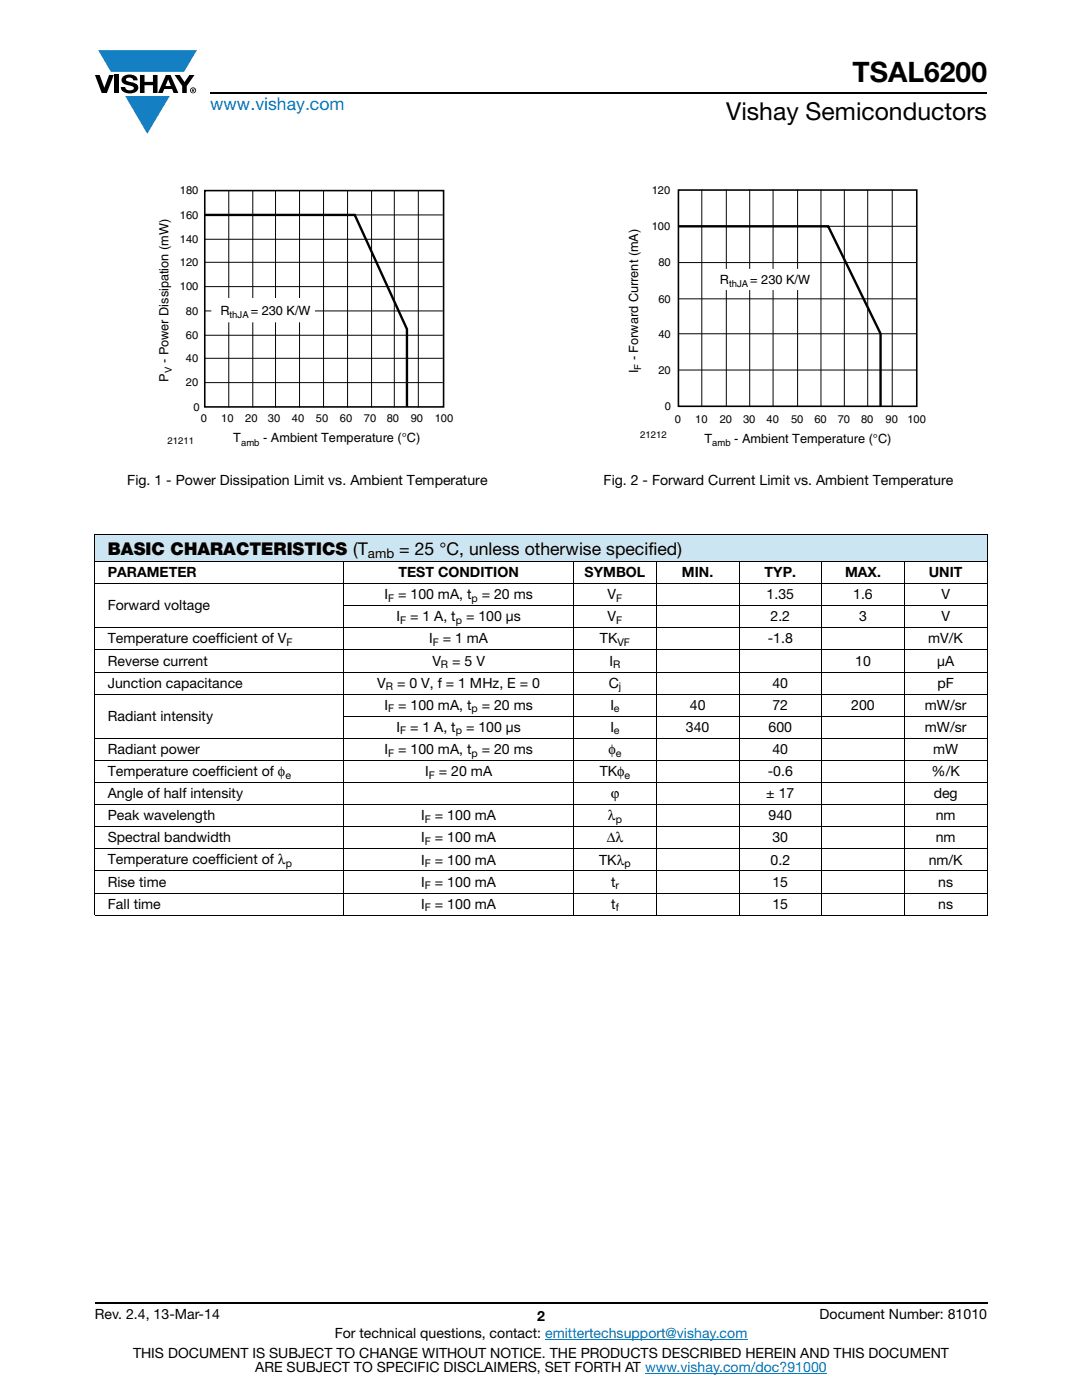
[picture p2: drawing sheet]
<svg xmlns="http://www.w3.org/2000/svg" width="216mm" height="279mm" viewBox="0 0 216 279" stroke-linecap="round" stroke-linejoin="round" font-family="sans-serif">
<defs><g id="words">
<text font-size="5.6" x="170.1" y="16.4">TSAL6200</text>
<text font-size="4.9" x="144.9" y="24">Vishay Semiconductors</text>
<text font-size="3.5" fill="#007ec4" x="42" y="21.9">www.vishay.com</text>
<g font-size="3.5">
<text x="21.5" y="110.7">BASIC CHARACTERISTICS (T</text>
<text x="79.7" y="110.7">= 25 °C, unless otherwise specified)</text>
</g>
<g font-size="2.8">
<text x="25.4" y="96.8">Fig. 1 - Power Dissipation Limit vs. Ambient Temperature</text>
<text x="120.4" y="96.8">Fig. 2 - Forward Current Limit vs. Ambient Temperature</text>
<text x="21.5" y="115.2">PARAMETER</text>
<text x="76.7" y="119.6">I</text>
<text x="79.4" y="119.6">= 100 mA, t</text>
<text x="79.5" y="115.2">TEST CONDITION</text>
<text x="96.1" y="119.6">= 20 ms</text>
<text x="116.6" y="115.2">SYMBOL</text>
<text x="121.2" y="119.6">V</text>
<text x="136.1" y="115.2">MIN.</text>
<text x="152.6" y="115.2">TYP.</text>
<text x="153" y="119.6">1.35</text>
<text x="168.6" y="115.2">MAX.</text>
<text x="170.2" y="119.6">1.6</text>
<text x="185.3" y="115.2">UNIT</text>
<text x="187.8" y="119.6">V</text>
<text x="21.5" y="121.8">Forward voltage</text>
<text x="79.1" y="124">I</text>
<text x="81.8" y="124">= 1 A, t</text>
<text x="93" y="124">= 100 μs</text>
<text x="121.2" y="124">V</text>
<text x="153.8" y="124">2.2</text>
<text x="171.4" y="124">3</text>
<text x="187.8" y="124">V</text>
<text x="21.5" y="128.4">Temperature coefficient of V</text>
<text x="85.6" y="128.4">I</text>
<text x="88.3" y="128.4">= 1 mA</text>
<text x="119.7" y="128.4">TK</text>
<text x="153.2" y="128.4">-1.8</text>
<text x="185.2" y="128.4">mV/K</text>
<text x="21.5" y="132.8">Reverse current</text>
<text x="21.5" y="137.2">Junction capacitance</text>
<text x="75.3" y="137.2">V</text>
<text x="79.2" y="137.2">= 0 V, f = 1 MHz, E = 0</text>
<text x="86.3" y="132.8">V</text>
<text x="90.2" y="132.8">= 5 V</text>
<text x="121.5" y="137.2">C</text>
<text x="121.6" y="132.8">I</text>
<text x="154.1" y="137.2">40</text>
<text x="170.6" y="132.8">10</text>
<text x="187" y="132.8">μA</text>
<text x="187.1" y="137.2">pF</text>
<text x="21.5" y="143.9">Radiant intensity</text>
<text x="76.7" y="141.6">I</text>
<text x="79.4" y="141.6">= 100 mA, t</text>
<text x="96.1" y="141.6">= 20 ms</text>
<text x="121.8" y="141.6">I</text>
<text x="137.6" y="141.6">40</text>
<text x="154.1" y="141.6">72</text>
<text x="169.9" y="141.6">200</text>
<text x="184.6" y="141.6">mW/sr</text>
<text x="79.1" y="146.1">I</text>
<text x="81.8" y="146.1">= 1 A, t</text>
<text x="93" y="146.1">= 100 μs</text>
<text x="121.8" y="146.1">I</text>
<text x="136.9" y="146.1">340</text>
<text x="153.4" y="146.1">600</text>
<text x="184.6" y="146.1">mW/sr</text>
<text x="21.5" y="154.9">Temperature coefficient of φ</text>
<text x="21.5" y="150.5">Radiant power</text>
<text x="76.7" y="150.5">I</text>
<text x="79.4" y="150.5">= 100 mA, t</text>
<text x="84.8" y="154.9">I</text>
<text x="87.6" y="154.9">= 20 mA</text>
<text x="96.1" y="150.5">= 20 ms</text>
<text x="119.7" y="154.9">TKφ</text>
<text x="121.4" y="150.5">φ</text>
<text x="153.2" y="154.9">-0.6</text>
<text x="154.1" y="150.5">40</text>
<text x="185.9" y="154.9">%/K</text>
<text x="186.2" y="150.5">mW</text>
<text x="21.5" y="159.3">Angle of half intensity</text>
<text x="121.9" y="159.3">ϕ</text>
<text x="152.9" y="159.3">± 17</text>
<text x="186.3" y="159.3">deg</text>
<text x="21.5" y="163.7">Peak wavelength</text>
<text x="84.1" y="163.7">I</text>
<text x="86.8" y="163.7">= 100 mA</text>
<text x="121.3" y="163.7">λ</text>
<text x="153.4" y="163.7">940</text>
<text x="186.7" y="163.7">nm</text>
<text x="21.5" y="168.1">Spectral bandwidth</text>
<text x="21.5" y="172.5">Temperature coefficient of λ</text>
<text x="84.1" y="168.1">I</text>
<text x="84.1" y="172.5">I</text>
<text x="86.8" y="168.1">= 100 mA</text>
<text x="86.8" y="172.5">= 100 mA</text>
<text x="119.6" y="172.5">TKλ</text>
<text x="121.1" y="168.1">Δλ</text>
<text x="153.8" y="172.5">0.2</text>
<text x="154.1" y="168.1">30</text>
<text x="185.3" y="172.5">nm/K</text>
<text x="186.7" y="168.1">nm</text>
<text x="21.5" y="176.9">Rise time</text>
<text x="84" y="176.9">I</text>
<text x="86.8" y="176.9">= 100 mA</text>
<text x="121.9" y="176.9">t</text>
<text x="154.1" y="176.9">15</text>
<text x="187.2" y="176.9">ns</text>
<text x="21.5" y="181.3">Fall time</text>
<text x="84.1" y="181.3">I</text>
<text x="86.8" y="181.3">= 100 mA</text>
<text x="122" y="181.3">t</text>
<text x="154.1" y="181.3">15</text>
<text x="187.2" y="181.3">ns</text>
<text x="18.9" y="263.3">Rev. 2.4, 13-Mar-14</text>
<text x="107.2" y="263.6">2</text>
<text x="163.6" y="263.3">Document Number: 81010</text>
<text x="66.8" y="267.1">For technical questions, contact: emittertechsupport@vishay.com</text>
<text x="26.5" y="271">THIS DOCUMENT IS SUBJECT TO CHANGE WITHOUT NOTICE. THE PRODUCTS DESCRIBED HEREIN AND THIS DOCUMENT</text>
<text x="50.9" y="273.8">ARE SUBJECT TO SPECIFIC DISCLAIMERS, SET FORTH AT www.vishay.com/doc?91000</text>
</g>
<text font-size="2.6" x="73.4" y="111.3">amb</text>
<g font-size="2.5">
<text x="143.7" y="56.7">R</text>
<text x="149.7" y="56.7">= 230 K/W</text>
<text x="44" y="62.8">R</text>
<text x="50" y="62.8">= 230 K/W</text>
<text x="127.3" y="71.9" transform="rotate(-90 127.3 71.9)">- Forward Current (mA)</text>
<text x="33.6" y="76.1" transform="rotate(-90 33.6 76.1)">P</text>
<text x="33.6" y="72.5" transform="rotate(-90 33.6 72.5)">- Power Dissipation (mW)</text>
<text x="127.3" y="74.5" transform="rotate(-90 127.3 74.5)">I</text>
<text x="46.5" y="88.3">T</text>
<text x="52.5" y="88.3">- Ambient Temperature (°C)</text>
<text x="140.6" y="88.3">T</text>
<text x="146.5" y="88.3">- Ambient Temperature (°C)</text>
</g>
<g font-size="2.2" fill="#050504">
<text x="35.9" y="38.8">180</text>
<text x="130.1" y="38.7">120</text>
<text x="35.9" y="43.6">160</text>
<text x="130.1" y="45.9">100</text>
<text x="35.9" y="53.1">120</text>
<text x="35.9" y="48.5">140</text>
<text x="131.4" y="53.2">80</text>
<text x="35.9" y="57.9">100</text>
<text x="37.1" y="62.8">80</text>
<text x="131.4" y="60.4">60</text>
<text x="37.1" y="67.6">60</text>
<text x="131.4" y="67.4">40</text>
<text x="37.1" y="77.1">20</text>
<text x="37.1" y="72.2">40</text>
<text x="131.4" y="74.6">20</text>
<text x="38.6" y="81.9">0</text>
<text x="132.7" y="81.9">0</text>
<text x="40.1" y="84.3">0</text>
<text x="44.1" y="84.3">10</text>
<text x="48.9" y="84.3">20</text>
<text x="53.5" y="84.3">30</text>
<text x="58.3" y="84.3">40</text>
<text x="63" y="84.3">50</text>
<text x="67.8" y="84.3">60</text>
<text x="72.6" y="84.3">70</text>
<text x="77.2" y="84.3">80</text>
<text x="82" y="84.3">90</text>
<text x="86.8" y="84.3">100</text>
<text x="134.7" y="84.4">0</text>
<text x="138.7" y="84.4">10</text>
<text x="143.6" y="84.4">20</text>
<text x="148.3" y="84.4">30</text>
<text x="152.9" y="84.4">40</text>
<text x="157.8" y="84.4">50</text>
<text x="162.5" y="84.4">60</text>
<text x="167.2" y="84.4">70</text>
<text x="171.8" y="84.4">80</text>
<text x="176.7" y="84.4">90</text>
<text x="181.1" y="84.4">100</text>
</g>
<g font-size="2.1">
<text x="77.4" y="120.1">F</text>
<text x="79.8" y="124.5">F</text>
<text x="91" y="124.5">p</text>
<text x="94.1" y="120.1">p</text>
<text x="123" y="120.1">F</text>
<text x="123" y="124.5">F</text>
<text x="57.2" y="128.9">F</text>
<text x="86.4" y="128.9">F</text>
<text x="123.2" y="128.9">VF</text>
<text x="77" y="137.8">R</text>
<text x="88" y="133.3">R</text>
<text x="122.4" y="133.3">R</text>
<text x="123.5" y="137.8">j</text>
<text x="77.4" y="142.2">F</text>
<text x="94.1" y="142.2">p</text>
<text x="122.5" y="142.2">e</text>
<text x="79.8" y="146.6">F</text>
<text x="91" y="146.6">p</text>
<text x="122.5" y="146.6">e</text>
<text x="56.9" y="155.4">e</text>
<text x="77.4" y="151">F</text>
<text x="85.6" y="155.4">F</text>
<text x="94.1" y="151">p</text>
<text x="122.9" y="151">e</text>
<text x="124.6" y="155.4">e</text>
<text x="84.8" y="164.2">F</text>
<text x="122.9" y="164.2">p</text>
<text x="57" y="173">p</text>
<text x="84.8" y="168.6">F</text>
<text x="84.8" y="173">F</text>
<text x="124.6" y="173">p</text>
<text x="84.8" y="177.4">F</text>
<text x="122.8" y="177.4">r</text>
<text x="84.8" y="181.8">F</text>
<text x="122.9" y="181.8">f</text>
</g>
<g font-size="1.9">
<text x="145.5" y="57.3">thJA</text>
<text x="45.8" y="63.4">thJA</text>
<text x="34.3" y="74.5" transform="rotate(-90 34.3 74.5)">V</text>
<text x="127.9" y="73.8" transform="rotate(-90 127.9 73.8)">F</text>
<text x="33.4" y="88.6">21211</text>
<text x="48.1" y="88.9">amb</text>
<text x="127.8" y="87.4">21212</text>
<text x="142.1" y="89">amb</text>
</g>
</g></defs>
<g fill="#147fc3">
<path d="M19.6 10h19.7l-2.6 4.3h-1.1h-13.5z"/>
<path d="M25 19.2h8.9l-4.5 7.5z"/>
</g>
<g fill="#000">
<path d="M18.9 15h1l.9 2.5 1-2.5h.9l-1.4 3.6h-1zM22.9 15h.9v3.6h-.9zM24.6 15.3a2.1 2.1 0 0 1 2.8 .3l.1 .4h-.9a.79 .79 0 0 0-.7-.5 .79 .79 0 0 0-.8 .4l.3 .3 1 .2a1.08 1.08 0 0 1 1.2 1 1.08 1.08 0 0 1-1.1 1.2 1.73 1.73 0 0 1-2.4-1.2h.9a.96 .96 0 0 0 .8 .6 .96 .96 0 0 0 .9-.4 1.31 1.31 0 0 0-1.2-.6 1.03 1.03 0 0 1-1.1-.6 1.03 1.03 0 0 1 .2-1.1zM27.9 15h.9v1.3h1.7v-1.3h.9v3.6h-.9v-1.6h-1.7v1.6h-.9zM34.8 15h1.1l.9 1.4 1-1.4h1l-1.5 2.2v1.4h-.9v-1.4z"/>
<path d="M33.6 15.9l.5 1.3h-1.1zM33.1 15l-1.6 3.6h1l.3-.8h1.5l.3 .8h1l-1.6-3.6z"/>
<path d="M38.4 17.8h.2v.2h-.2zM38.3 17.7v.7h.1v-.3l.4 .3-.2-.3 .2-.2-.1-.2z"/>
<path d="M38.1 18a.46 .46 0 0 1 .9 0 .46 .46 0 0 1-.9 0zM37.9 18a.6 .6 0 0 0 1.2 0 .6 .6 0 0 0-1.2 0z"/>
</g>
<path d="M42 18.6h155M18.9 260h178.1" fill="none" stroke="#000" stroke-width=".36"/>
<path d="M108.8 267.3h40.3M128.7 274h36.3" fill="none" stroke="#007ec4" stroke-width=".2"/>
<path d="M31.4 36.9h59.1v52.6h-59.1z" fill="#fff"/>
<g fill="none" stroke="#050504" stroke-width=".2">
<path d="M45.6 38v43.2M50.4 38v43.2M55 38v43.2M59.8 38v43.2M64.6 38v43.2M69.4 38v43.2M74.1 38v43.2M78.7 38v43.2M83.5 38v43.2M40.9 57.2h47.4M40.9 52.3h47.4M40.9 47.7h47.4"/>
<path d="M40.9 42.9h47.4M40.9 76.4h47.4M40.9 71.5h47.4M40.9 66.9h47.4M40.9 62.1h47.4"/>
</g>
<path d="M40.9 42.9h29.9l10.4 22.8v15.5" fill="none" stroke="#000" stroke-width=".48"/>
<path d="M40.9 38h47.6v43.2h-47.6z" fill="none" stroke="#000" stroke-width=".32"/>
<path d="M42.3 59.6h20.4v4.6h-20.4z" fill="#fff"/>
<path d="M42.3 59.6h20.4v4.6h-20.4z" fill="none" stroke="#fff" stroke-width=".2"/>
<path d="M125.1 36.8h59.7v52.8h-59.7z" fill="#fff"/>
<g fill="none" stroke="#050504" stroke-width=".2">
<path d="M140 37.9v43.2M144.9 37.9v43.2M149.6 37.9v43.2M154.3 37.9v43.2M159.2 37.9v43.2M163.8 37.9v43.2M168.5 37.9v43.2M173.1 37.9v43.2M178 37.9v43.2M135.4 59.6h47.3M135.4 52.4h47.3M135.4 45.2h47.3"/>
<path d="M135.4 73.8h47.3M135.4 66.6h47.3"/>
</g>
<path d="M135.4 45.2h29.9l10.4 21.4v14.5" fill="none" stroke="#000" stroke-width=".48"/>
<path d="M135.4 37.9h47.5v43.2h-47.5z" fill="none" stroke="#000" stroke-width=".32"/>
<path d="M141.9 53.8h18.3v3.9h-18.3z" fill="#fff"/>
<path d="M141.9 53.8h18.3v3.9h-18.3z" fill="none" stroke="#fff" stroke-width=".32"/>
<path d="M18.9 106.6h178.1v5.5h-178.1z" fill="#cce5f3"/>
<g fill="#fff">
<path d="M18.9 112.1h49.7v4.4h-49.7z"/>
<path d="M68.6 112.1h45.9v4.4h-45.9z"/>
<path d="M114.5 112.1h16.5v4.4h-16.5z"/>
<path d="M131 112.1h16.5v4.4h-16.5z"/>
<path d="M147.5 112.1h16.5v4.4h-16.5z"/>
<path d="M164 112.1h16.5v4.4h-16.5z"/>
<path d="M180.5 112.1h16.5v4.4h-16.5z"/>
</g>
<g fill="none" stroke="#000" stroke-width=".2">
<path d="M18.9 106.6h178.1M18.9 112.1h178.1M18.9 116.5h178.1M18.9 106.7v75.8M68.6 112v70.7M114.5 112v70.7M131 112v70.7M147.5 112v70.7M164 112v70.7M180.5 112v70.7M197 106.7v75.8M18.9 125.3h178.1"/>
<path d="M18.9 129.7h178.1M18.9 134.1h178.1M18.9 138.5h178.1M68.5 120.9h128.5M18.9 147.4h178.1M18.9 151.8h178.1M18.9 156.2h178.1M68.5 142.9h128.5M18.9 160.6h178.1M18.9 165h178.1M18.9 169.4h178.1M18.9 173.8h178.1"/>
<path d="M18.9 178.2h178.1M18.9 182.6h178.1"/>
</g>
<use href="#words"/>
</svg>
